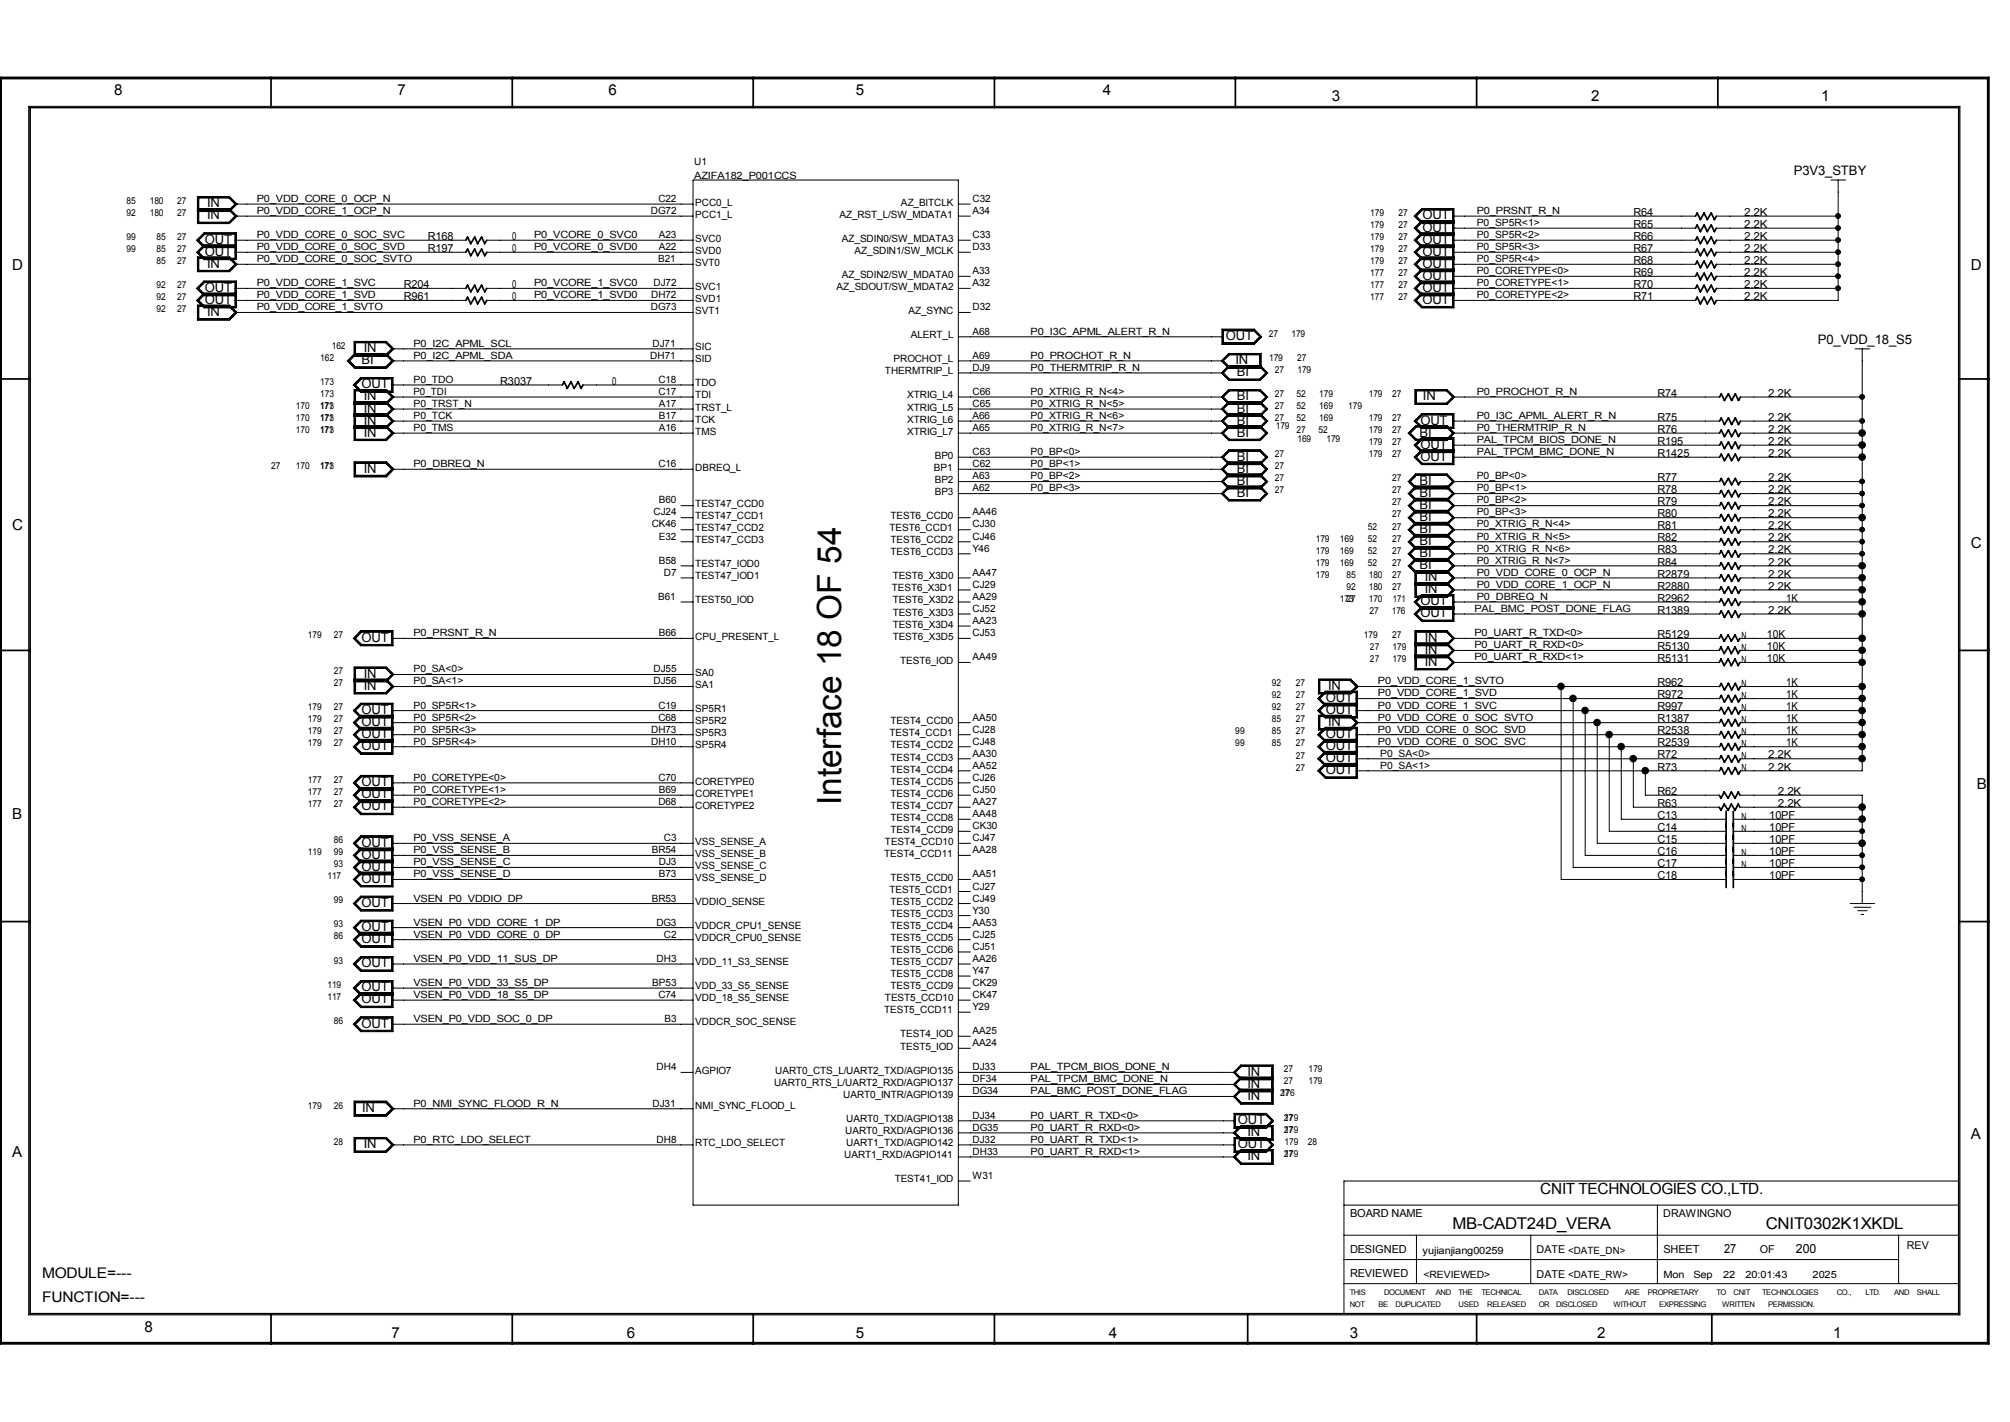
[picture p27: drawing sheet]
<svg xmlns="http://www.w3.org/2000/svg" width="297mm" height="210mm" viewBox="0 0 297 210" stroke-linecap="round" stroke-linejoin="round" font-family="sans-serif">
<defs><g id="words">
<text font-size="4.9" x="124.3" y="118.9" transform="rotate(-90 124.3 118.9)">Interface 18 OF 54</text>
<g font-size="2.4">
<text x="214.6" y="181.5">MB-CADT24D_VERA</text>
<text x="260.9" y="181.5">CNIT0302K1XKDL</text>
</g>
<text font-size="2.3" x="227.6" y="176.3">CNIT TECHNOLOGIES CO.,LTD.</text>
<g font-size="2.2">
<text x="16.9" y="14.1">8</text>
<text x="58.8" y="14.1">7</text>
<text x="89.9" y="14.1">6</text>
<text x="126.4" y="14.1">5</text>
<text x="163" y="14.1">4</text>
<text x="196.8" y="15">3</text>
<text x="235.1" y="15">2</text>
<text x="269.1" y="15">1</text>
<text x="1.8" y="39.9">D</text>
<text x="291.2" y="39.9">D</text>
<text x="1.8" y="78.2">C</text>
<text x="291.2" y="80.9">C</text>
<text x="292.1" y="116.5">B</text>
<text x="1.8" y="121">B</text>
<text x="1.8" y="170.8">A</text>
<text x="291.2" y="168.2">A</text>
<text x="6.2" y="188.7">MODULE=---</text>
<text x="6.2" y="192.2">FUNCTION=---</text>
<text x="21.3" y="196.6">8</text>
<text x="57.9" y="197.5">7</text>
<text x="92.6" y="197.5">6</text>
<text x="126.4" y="197.5">5</text>
<text x="163.9" y="197.5">4</text>
<text x="199.5" y="197.5">3</text>
<text x="236" y="197.5">2</text>
<text x="270.9" y="197.5">1</text>
</g>
<g font-size="1.9">
<text x="265" y="25.8">P3V3_STBY</text>
<text x="30.3" y="36">OUT</text>
<text x="30.6" y="30.6">IN</text>
<text x="30.6" y="32.4">IN</text>
<text x="210.2" y="36">OUT</text>
<text x="210.2" y="34.2">OUT</text>
<text x="210.2" y="32.4">OUT</text>
<text x="30.3" y="37.8">OUT</text>
<text x="30.6" y="39.5">IN</text>
<text x="210.2" y="41.3">OUT</text>
<text x="210.2" y="39.5">OUT</text>
<text x="210.2" y="37.8">OUT</text>
<text x="30.3" y="44.9">OUT</text>
<text x="30.3" y="43.1">OUT</text>
<text x="30.6" y="46.7">IN</text>
<text x="210.2" y="44.9">OUT</text>
<text x="210.2" y="43.1">OUT</text>
<text x="53.4" y="53.8">BI</text>
<text x="53.8" y="52">IN</text>
<text x="181.1" y="50.2">OUT</text>
<text x="182.5" y="53.8">IN</text>
<text x="268.6" y="50.8">P0_VDD_18_S5</text>
<text x="53.4" y="57.4">OUT</text>
<text x="53.8" y="59.1">IN</text>
<text x="182.7" y="55.5">BI</text>
<text x="182.7" y="59.1">BI</text>
<text x="210.3" y="59.1">IN</text>
<text x="53.8" y="64.5">IN</text>
<text x="53.8" y="62.7">IN</text>
<text x="53.8" y="60.9">IN</text>
<text x="182.7" y="62.7">BI</text>
<text x="182.7" y="60.9">BI</text>
<text x="182.7" y="64.5">BI</text>
<text x="209.8" y="64.5">BI</text>
<text x="209.9" y="62.7">OUT</text>
<text x="53.8" y="69.8">IN</text>
<text x="182.7" y="71.6">BI</text>
<text x="182.7" y="69.8">BI</text>
<text x="182.7" y="68">BI</text>
<text x="209.8" y="71.6">BI</text>
<text x="209.9" y="68">OUT</text>
<text x="209.9" y="66.3">OUT</text>
<text x="182.7" y="73.4">BI</text>
<text x="209.8" y="76.9">BI</text>
<text x="209.8" y="75.1">BI</text>
<text x="209.8" y="73.4">BI</text>
<text x="209.8" y="82.3">BI</text>
<text x="209.8" y="80.5">BI</text>
<text x="209.8" y="78.7">BI</text>
<text x="209.8" y="84.1">BI</text>
<text x="209.9" y="89.4">OUT</text>
<text x="210.5" y="87.6">IN</text>
<text x="210.5" y="85.9">IN</text>
<text x="53.4" y="94.7">OUT</text>
<text x="209.9" y="91.2">OUT</text>
<text x="210.5" y="94.7">IN</text>
<text x="53.8" y="101.9">IN</text>
<text x="53.8" y="100.1">IN</text>
<text x="196.3" y="101.9">IN</text>
<text x="210.5" y="98.3">IN</text>
<text x="210.5" y="96.5">IN</text>
<text x="53.4" y="107.2">OUT</text>
<text x="53.4" y="105.5">OUT</text>
<text x="195.9" y="103.7">OUT</text>
<text x="195.9" y="105.5">OUT</text>
<text x="196.3" y="107.2">IN</text>
<text x="53.4" y="110.8">OUT</text>
<text x="53.4" y="109">OUT</text>
<text x="195.9" y="112.6">OUT</text>
<text x="195.9" y="109">OUT</text>
<text x="195.9" y="110.8">OUT</text>
<text x="53.4" y="119.7">OUT</text>
<text x="53.4" y="117.9">OUT</text>
<text x="53.4" y="116.1">OUT</text>
<text x="195.9" y="114.3">OUT</text>
<text x="53.4" y="125">OUT</text>
<text x="53.4" y="130.4">OUT</text>
<text x="53.4" y="128.6">OUT</text>
<text x="53.4" y="126.8">OUT</text>
<text x="53.4" y="137.5">OUT</text>
<text x="53.4" y="133.9">OUT</text>
<text x="53.4" y="142.8">OUT</text>
<text x="53.4" y="139.3">OUT</text>
<text x="53.4" y="148.2">OUT</text>
<text x="53.4" y="146.4">OUT</text>
<text x="53.4" y="151.8">OUT</text>
<text x="184.3" y="160.7">IN</text>
<text x="184.3" y="158.9">IN</text>
<text x="53.5" y="164.2">IN</text>
<text x="182.9" y="166">OUT</text>
<text x="184.3" y="162.4">IN</text>
<text x="184.3" y="167.8">IN</text>
<text x="53.8" y="169.5">IN</text>
<text x="182.9" y="169.5">OUT</text>
<text x="184.3" y="171.3">IN</text>
<text x="254.7" y="185">27</text>
<text x="265.4" y="185">200</text>
</g>
<g font-size="1.6">
<text x="63.2" y="35.4">R168</text>
<text x="75.7" y="35.4">0</text>
<text x="241.4" y="35.4">R66</text>
<text x="241.4" y="33.6">R65</text>
<text x="241.4" y="31.9">R64</text>
<text x="257.7" y="31.9">2.2K</text>
<text x="257.7" y="35.4">2.2K</text>
<text x="257.7" y="33.6">2.2K</text>
<text x="63.2" y="37.2">R197</text>
<text x="75.7" y="37.2">0</text>
<text x="241.4" y="40.8">R69</text>
<text x="241.4" y="39">R68</text>
<text x="241.4" y="37.2">R67</text>
<text x="257.7" y="40.8">2.2K</text>
<text x="257.7" y="39">2.2K</text>
<text x="257.7" y="37.2">2.2K</text>
<text x="59.7" y="44.3">R961</text>
<text x="59.7" y="42.5">R204</text>
<text x="75.7" y="42.5">0</text>
<text x="75.7" y="44.3">0</text>
<text x="241.4" y="42.5">R70</text>
<text x="241.4" y="44.3">R71</text>
<text x="257.7" y="42.5">2.2K</text>
<text x="257.7" y="44.3">2.2K</text>
<text x="73.9" y="56.8">R3037</text>
<text x="90.5" y="56.8">0</text>
<text x="244.9" y="58.6">R74</text>
<text x="261.3" y="58.6">2.2K</text>
<text x="244.9" y="65.7">R195</text>
<text x="244.9" y="62.1">R75</text>
<text x="244.9" y="63.9">R76</text>
<text x="261.3" y="65.7">2.2K</text>
<text x="261.3" y="62.1">2.2K</text>
<text x="261.3" y="63.9">2.2K</text>
<text x="244.9" y="67.5">R1425</text>
<text x="244.9" y="71.1">R77</text>
<text x="261.3" y="67.5">2.2K</text>
<text x="261.3" y="71.1">2.2K</text>
<text x="244.9" y="72.8">R78</text>
<text x="244.9" y="74.6">R79</text>
<text x="244.9" y="76.4">R80</text>
<text x="261.3" y="72.8">2.2K</text>
<text x="261.3" y="74.6">2.2K</text>
<text x="261.3" y="76.4">2.2K</text>
<text x="244.9" y="78.2">R81</text>
<text x="244.9" y="80">R82</text>
<text x="244.9" y="81.7">R83</text>
<text x="244.9" y="83.5">R84</text>
<text x="261.3" y="78.2">2.2K</text>
<text x="261.3" y="80">2.2K</text>
<text x="261.3" y="81.7">2.2K</text>
<text x="261.3" y="83.5">2.2K</text>
<text x="244.9" y="85.3">R2879</text>
<text x="244.9" y="87.1">R2880</text>
<text x="244.9" y="88.9">R2962</text>
<text x="261.3" y="85.3">2.2K</text>
<text x="261.3" y="87.1">2.2K</text>
<text x="263.9" y="88.9">1K</text>
<text x="244.9" y="94.2">R5129</text>
<text x="244.9" y="90.6">R1389</text>
<text x="261.1" y="94.2">10K</text>
<text x="261.3" y="90.6">2.2K</text>
<text x="244.9" y="101.3">R962</text>
<text x="244.9" y="96">R5130</text>
<text x="244.9" y="97.8">R5131</text>
<text x="261.1" y="96">10K</text>
<text x="261.1" y="97.8">10K</text>
<text x="263.9" y="101.3">1K</text>
<text x="244.9" y="104.9">R997</text>
<text x="244.9" y="103.1">R972</text>
<text x="244.9" y="106.7">R1387</text>
<text x="263.9" y="104.9">1K</text>
<text x="263.9" y="103.1">1K</text>
<text x="263.9" y="106.7">1K</text>
<text x="244.9" y="108.5">R2538</text>
<text x="244.9" y="110.2">R2539</text>
<text x="244.9" y="113.8">R73</text>
<text x="244.9" y="112">R72</text>
<text x="261.3" y="113.8">2.2K</text>
<text x="261.3" y="112">2.2K</text>
<text x="263.9" y="108.5">1K</text>
<text x="263.9" y="110.2">1K</text>
<text x="244.9" y="117.4">R62</text>
<text x="244.9" y="119.2">R63</text>
<text x="262.7" y="117.4">2.2K</text>
<text x="262.7" y="119.2">2.2K</text>
<text x="244.9" y="120.9">C13</text>
<text x="244.9" y="122.7">C14</text>
<text x="244.9" y="124.5">C15</text>
<text x="261.4" y="120.9">10PF</text>
<text x="261.4" y="122.7">10PF</text>
<text x="261.4" y="124.5">10PF</text>
<text x="244.9" y="128.1">C17</text>
<text x="244.9" y="126.3">C16</text>
<text x="244.9" y="129.8">C18</text>
<text x="261.4" y="128.1">10PF</text>
<text x="261.4" y="126.3">10PF</text>
<text x="261.4" y="129.8">10PF</text>
<text x="199.5" y="179.7">BOARD NAME</text>
<text x="245.8" y="179.7">DRAWINGNO</text>
<text x="199.5" y="185.1">DESIGNED</text>
<text x="227.1" y="185.1">DATE &lt;DATE_DN&gt;</text>
<text x="245.8" y="185">SHEET</text>
<text x="260" y="185.1">OF</text>
<text x="281.7" y="184.4">REV</text>
<text x="199.5" y="188.6">REVIEWED</text>
<text x="227.1" y="188.7">DATE &lt;DATE_RW&gt;</text>
</g>
<g font-size="1.5">
<text x="37.9" y="29.8">P0_VDD_CORE_0_OCP_N</text>
<text x="97.3" y="29.8">C22</text>
<text x="102.6" y="24.4">U1</text>
<text x="102.6" y="26.4">AZIFA182_P001CCS</text>
<text x="143.7" y="29.8">C32</text>
<text x="37.9" y="31.6">P0_VDD_CORE_1_OCP_N</text>
<text x="37.9" y="35.2">P0_VDD_CORE_0_SOC_SVC</text>
<text x="78.9" y="35.2">P0_VCORE_0_SVC0</text>
<text x="96.2" y="31.6">DG72</text>
<text x="97.4" y="35.2">A23</text>
<text x="102.7" y="35.7">SVC0</text>
<text x="102.7" y="32.1">PCC1_L</text>
<text x="102.7" y="30.4">PCC0_L</text>
<text x="124" y="32.1">AZ_RST_L/SW_MDATA1</text>
<text x="124.4" y="35.7">AZ_SDIN0/SW_MDATA3</text>
<text x="133.1" y="30.4">AZ_BITCLK</text>
<text x="143.7" y="31.6">A34</text>
<text x="143.7" y="35.2">C33</text>
<text x="218.2" y="35.2">P0_SP5R&lt;2&gt;</text>
<text x="218.2" y="33.4">P0_SP5R&lt;1&gt;</text>
<text x="218.2" y="31.6">P0_PRSNT_R_N</text>
<text x="37.9" y="38.7">P0_VDD_CORE_0_SOC_SVTO</text>
<text x="37.9" y="37">P0_VDD_CORE_0_SOC_SVD</text>
<text x="78.9" y="37">P0_VCORE_0_SVD0</text>
<text x="97.2" y="38.7">B21</text>
<text x="97.4" y="37">A22</text>
<text x="102.7" y="39.2">SVT0</text>
<text x="102.7" y="37.5">SVD0</text>
<text x="124.4" y="41">AZ_SDIN2/SW_MDATA0</text>
<text x="126.3" y="37.5">AZ_SDIN1/SW_MCLK</text>
<text x="143.7" y="37">D33</text>
<text x="143.7" y="40.5">A33</text>
<text x="218.2" y="40.5">P0_CORETYPE&lt;0&gt;</text>
<text x="218.2" y="38.7">P0_SP5R&lt;4&gt;</text>
<text x="218.2" y="37">P0_SP5R&lt;3&gt;</text>
<text x="37.9" y="45.9">P0_VDD_CORE_1_SVTO</text>
<text x="37.9" y="42.3">P0_VDD_CORE_1_SVC</text>
<text x="37.9" y="44.1">P0_VDD_CORE_1_SVD</text>
<text x="78.9" y="44.1">P0_VCORE_1_SVD0</text>
<text x="78.9" y="42.3">P0_VCORE_1_SVC0</text>
<text x="96.2" y="45.9">DG73</text>
<text x="96.2" y="44.1">DH72</text>
<text x="96.6" y="42.3">DJ72</text>
<text x="102.7" y="46.4">SVT1</text>
<text x="102.7" y="44.6">SVD1</text>
<text x="102.7" y="42.8">SVC1</text>
<text x="123.6" y="42.8">AZ_SDOUT/SW_MDATA2</text>
<text x="134.2" y="46.4">AZ_SYNC</text>
<text x="143.7" y="45.9">D32</text>
<text x="143.7" y="42.3">A32</text>
<text x="218.2" y="44.1">P0_CORETYPE&lt;2&gt;</text>
<text x="218.2" y="42.3">P0_CORETYPE&lt;1&gt;</text>
<text x="61.1" y="53">P0_I2C_APML_SDA</text>
<text x="61.1" y="51.2">P0_I2C_APML_SCL</text>
<text x="96.1" y="53">DH71</text>
<text x="96.4" y="51.2">DJ71</text>
<text x="102.7" y="53.5">SID</text>
<text x="102.7" y="51.7">SIC</text>
<text x="132" y="53.5">PROCHOT_L</text>
<text x="134.6" y="50">ALERT_L</text>
<text x="143.7" y="53">A69</text>
<text x="143.7" y="49.4">A68</text>
<text x="152.3" y="53">P0_PROCHOT_R_N</text>
<text x="152.3" y="49.4">P0_I3C_APML_ALERT_R_N</text>
<text x="61.1" y="58.3">P0_TDI</text>
<text x="61.1" y="56.5">P0_TDO</text>
<text x="97.3" y="58.3">C17</text>
<text x="97.3" y="56.5">C18</text>
<text x="102.7" y="58.8">TDI</text>
<text x="102.7" y="57.1">TDO</text>
<text x="130.8" y="55.3">THERMTRIP_L</text>
<text x="134.1" y="58.8">XTRIG_L4</text>
<text x="143.7" y="58.3">C66</text>
<text x="143.7" y="54.7">DJ9</text>
<text x="152.3" y="58.3">P0_XTRIG_R_N&lt;4&gt;</text>
<text x="152.3" y="54.7">P0_THERMTRIP_R_N</text>
<text x="218.2" y="58.3">P0_PROCHOT_R_N</text>
<text x="61.1" y="63.7">P0_TMS</text>
<text x="61.1" y="61.9">P0_TCK</text>
<text x="61.1" y="60.1">P0_TRST_N</text>
<text x="97.4" y="63.7">A16</text>
<text x="97.4" y="61.9">B17</text>
<text x="97.4" y="60.1">A17</text>
<text x="102.7" y="64.2">TMS</text>
<text x="102.7" y="62.4">TCK</text>
<text x="102.7" y="60.6">TRST_L</text>
<text x="134.1" y="64.2">XTRIG_L7</text>
<text x="134.1" y="62.4">XTRIG_L6</text>
<text x="134.1" y="60.6">XTRIG_L5</text>
<text x="143.7" y="63.7">A65</text>
<text x="143.7" y="60.1">C65</text>
<text x="143.7" y="61.9">A66</text>
<text x="152.3" y="63.7">P0_XTRIG_R_N&lt;7&gt;</text>
<text x="152.3" y="61.9">P0_XTRIG_R_N&lt;6&gt;</text>
<text x="152.3" y="60.1">P0_XTRIG_R_N&lt;5&gt;</text>
<text x="218.2" y="65.5">PAL_TPCM_BIOS_DONE_N</text>
<text x="218.2" y="61.9">P0_I3C_APML_ALERT_R_N</text>
<text x="218.2" y="63.7">P0_THERMTRIP_R_N</text>
<text x="61.1" y="69">P0_DBREQ_N</text>
<text x="97.3" y="69">C16</text>
<text x="102.7" y="69.6">DBREQ_L</text>
<text x="138" y="69.6">BP1</text>
<text x="138.1" y="71.3">BP2</text>
<text x="138.1" y="67.8">BP0</text>
<text x="143.7" y="70.8">A63</text>
<text x="143.7" y="69">C62</text>
<text x="143.7" y="67.2">C63</text>
<text x="152.3" y="70.8">P0_BP&lt;2&gt;</text>
<text x="152.3" y="69">P0_BP&lt;1&gt;</text>
<text x="152.3" y="67.2">P0_BP&lt;0&gt;</text>
<text x="218.2" y="70.8">P0_BP&lt;0&gt;</text>
<text x="218.2" y="67.2">PAL_TPCM_BMC_DONE_N</text>
<text x="96.3" y="77.9">CK46</text>
<text x="96.6" y="76.1">CJ24</text>
<text x="97.4" y="74.3">B60</text>
<text x="102.7" y="76.7">TEST47_CCD1</text>
<text x="102.7" y="74.9">TEST47_CCD0</text>
<text x="131.6" y="76.7">TEST6_CCD0</text>
<text x="138.1" y="73.1">BP3</text>
<text x="143.7" y="77.9">CJ30</text>
<text x="143.7" y="76.1">AA46</text>
<text x="143.7" y="72.6">A62</text>
<text x="152.3" y="72.6">P0_BP&lt;3&gt;</text>
<text x="218.2" y="72.6">P0_BP&lt;1&gt;</text>
<text x="218.2" y="74.3">P0_BP&lt;2&gt;</text>
<text x="218.2" y="76.1">P0_BP&lt;3&gt;</text>
<text x="218.2" y="77.9">P0_XTRIG_R_N&lt;4&gt;</text>
<text x="97.4" y="83.3">B58</text>
<text x="97.4" y="79.7">E32</text>
<text x="102.7" y="83.8">TEST47_IOD0</text>
<text x="102.7" y="80.2">TEST47_CCD3</text>
<text x="102.7" y="78.4">TEST47_CCD2</text>
<text x="131.4" y="78.4">TEST6_CCD1</text>
<text x="131.6" y="82">TEST6_CCD3</text>
<text x="131.6" y="80.2">TEST6_CCD2</text>
<text x="143.7" y="81.5">Y46</text>
<text x="143.7" y="79.7">CJ46</text>
<text x="218.2" y="79.7">P0_XTRIG_R_N&lt;5&gt;</text>
<text x="218.2" y="81.5">P0_XTRIG_R_N&lt;6&gt;</text>
<text x="218.2" y="83.3">P0_XTRIG_R_N&lt;7&gt;</text>
<text x="97.2" y="88.6">B61</text>
<text x="98.1" y="85.1">D7</text>
<text x="102.7" y="89.1">TEST50_IOD</text>
<text x="102.7" y="85.6">TEST47_IOD1</text>
<text x="131.8" y="87.3">TEST6_X3D1</text>
<text x="131.9" y="89.1">TEST6_X3D2</text>
<text x="131.9" y="85.6">TEST6_X3D0</text>
<text x="143.7" y="86.8">CJ29</text>
<text x="143.7" y="88.6">AA29</text>
<text x="143.7" y="85.1">AA47</text>
<text x="218.2" y="88.6">P0_DBREQ_N</text>
<text x="218.2" y="85.1">P0_VDD_CORE_0_OCP_N</text>
<text x="218.2" y="86.8">P0_VDD_CORE_1_OCP_N</text>
<text x="61.1" y="93.9">P0_PRSNT_R_N</text>
<text x="97.4" y="93.9">B66</text>
<text x="102.7" y="94.5">CPU_PRESENT_L</text>
<text x="131.9" y="94.5">TEST6_X3D5</text>
<text x="131.9" y="92.7">TEST6_X3D4</text>
<text x="131.9" y="90.9">TEST6_X3D3</text>
<text x="143.7" y="93.9">CJ53</text>
<text x="143.7" y="92.2">AA23</text>
<text x="143.7" y="90.4">CJ52</text>
<text x="217.9" y="95.7">P0_UART_R_RXD&lt;0&gt;</text>
<text x="217.9" y="93.9">P0_UART_R_TXD&lt;0&gt;</text>
<text x="217.9" y="90.4">PAL_BMC_POST_DONE_FLAG</text>
<text x="257.3" y="94.3">N</text>
<text x="61.1" y="101.1">P0_SA&lt;1&gt;</text>
<text x="61.1" y="99.3">P0_SA&lt;0&gt;</text>
<text x="96.6" y="99.3">DJ55</text>
<text x="96.6" y="101.1">DJ56</text>
<text x="102.7" y="101.6">SA1</text>
<text x="102.7" y="99.8">SA0</text>
<text x="133" y="98">TEST6_IOD</text>
<text x="143.7" y="97.5">AA49</text>
<text x="203.6" y="101.1">P0_VDD_CORE_1_SVTO</text>
<text x="217.9" y="97.5">P0_UART_R_RXD&lt;1&gt;</text>
<text x="257.3" y="97.9">N</text>
<text x="257.3" y="96.1">N</text>
<text x="257.3" y="101.4">N</text>
<text x="61.1" y="106.4">P0_SP5R&lt;2&gt;</text>
<text x="61.1" y="104.7">P0_SP5R&lt;1&gt;</text>
<text x="97.3" y="106.4">C68</text>
<text x="97.3" y="104.7">C19</text>
<text x="102.7" y="106.9">SP5R2</text>
<text x="102.7" y="105.2">SP5R1</text>
<text x="131.6" y="106.9">TEST4_CCD0</text>
<text x="143.7" y="106.4">AA50</text>
<text x="203.6" y="102.8">P0_VDD_CORE_1_SVD</text>
<text x="203.6" y="104.7">P0_VDD_CORE_1_SVC</text>
<text x="203.6" y="106.4">P0_VDD_CORE_0_SOC_SVTO</text>
<text x="257.3" y="106.8">N</text>
<text x="257.3" y="103.2">N</text>
<text x="257.3" y="105">N</text>
<text x="61.1" y="110">P0_SP5R&lt;4&gt;</text>
<text x="61.1" y="108.2">P0_SP5R&lt;3&gt;</text>
<text x="96.2" y="110">DH10</text>
<text x="96.2" y="108.2">DH73</text>
<text x="102.7" y="110.5">SP5R4</text>
<text x="102.7" y="108.7">SP5R3</text>
<text x="131.4" y="108.7">TEST4_CCD1</text>
<text x="131.6" y="112.3">TEST4_CCD3</text>
<text x="131.6" y="110.5">TEST4_CCD2</text>
<text x="143.7" y="113.5">AA52</text>
<text x="143.7" y="111.8">AA30</text>
<text x="143.7" y="110">CJ48</text>
<text x="143.7" y="108.2">CJ28</text>
<text x="203.6" y="108.2">P0_VDD_CORE_0_SOC_SVD</text>
<text x="203.6" y="110">P0_VDD_CORE_0_SOC_SVC</text>
<text x="203.9" y="113.5">P0_SA&lt;1&gt;</text>
<text x="203.9" y="111.8">P0_SA&lt;0&gt;</text>
<text x="257.3" y="112.1">N</text>
<text x="257.3" y="113.9">N</text>
<text x="257.3" y="110.3">N</text>
<text x="257.3" y="108.5">N</text>
<text x="61.1" y="118.9">P0_CORETYPE&lt;2&gt;</text>
<text x="61.1" y="117.1">P0_CORETYPE&lt;1&gt;</text>
<text x="61.1" y="115.3">P0_CORETYPE&lt;0&gt;</text>
<text x="97.3" y="118.9">D68</text>
<text x="97.3" y="115.3">C70</text>
<text x="97.4" y="117.1">B69</text>
<text x="102.7" y="119.4">CORETYPE2</text>
<text x="102.7" y="117.6">CORETYPE1</text>
<text x="102.7" y="115.9">CORETYPE0</text>
<text x="131.6" y="119.4">TEST4_CCD7</text>
<text x="131.6" y="117.6">TEST4_CCD6</text>
<text x="131.6" y="115.9">TEST4_CCD5</text>
<text x="131.6" y="114.1">TEST4_CCD4</text>
<text x="143.7" y="118.9">AA27</text>
<text x="143.7" y="117.1">CJ50</text>
<text x="143.7" y="115.3">CJ26</text>
<text x="61.1" y="126">P0_VSS_SENSE_B</text>
<text x="61.1" y="124.2">P0_VSS_SENSE_A</text>
<text x="96.3" y="126">BR54</text>
<text x="98.1" y="124.2">C3</text>
<text x="102.7" y="124.8">VSS_SENSE_A</text>
<text x="130.8" y="124.8">TEST4_CCD10</text>
<text x="131.6" y="123">TEST4_CCD9</text>
<text x="131.6" y="121.2">TEST4_CCD8</text>
<text x="143.7" y="126">AA28</text>
<text x="143.7" y="124.2">CJ47</text>
<text x="143.7" y="122.4">CK30</text>
<text x="143.7" y="120.7">AA48</text>
<text x="257.3" y="122.8">N</text>
<text x="257.3" y="121">N</text>
<text x="61.1" y="129.6">P0_VSS_SENSE_D</text>
<text x="61.1" y="127.8">P0_VSS_SENSE_C</text>
<text x="97.4" y="127.8">DJ3</text>
<text x="97.4" y="129.6">B73</text>
<text x="102.7" y="130.1">VSS_SENSE_D</text>
<text x="102.7" y="128.3">VSS_SENSE_C</text>
<text x="102.7" y="126.5">VSS_SENSE_B</text>
<text x="130.6" y="126.5">TEST4_CCD11</text>
<text x="131.4" y="131.9">TEST5_CCD1</text>
<text x="131.6" y="130.1">TEST5_CCD0</text>
<text x="143.7" y="131.4">CJ27</text>
<text x="143.7" y="129.6">AA51</text>
<text x="257.3" y="126.4">N</text>
<text x="257.3" y="128.1">N</text>
<text x="61.1" y="136.7">VSEN_P0_VDD_CORE_1_DP</text>
<text x="61.1" y="133.1">VSEN_P0_VDDIO_DP</text>
<text x="96.3" y="133.1">BR53</text>
<text x="97" y="136.7">DG3</text>
<text x="102.7" y="137.2">VDDCR_CPU1_SENSE</text>
<text x="102.7" y="133.6">VDDIO_SENSE</text>
<text x="131.6" y="137.2">TEST5_CCD4</text>
<text x="131.6" y="135.5">TEST5_CCD3</text>
<text x="131.6" y="133.6">TEST5_CCD2</text>
<text x="143.7" y="136.7">AA53</text>
<text x="143.7" y="133.1">CJ49</text>
<text x="143.7" y="134.9">Y30</text>
<text x="61.1" y="142">VSEN_P0_VDD_11_SUS_DP</text>
<text x="61.1" y="138.5">VSEN_P0_VDD_CORE_0_DP</text>
<text x="97" y="142">DH3</text>
<text x="98.1" y="138.5">C2</text>
<text x="102.7" y="142.5">VDD_11_S3_SENSE</text>
<text x="102.7" y="139">VDDCR_CPU0_SENSE</text>
<text x="131.6" y="142.5">TEST5_CCD7</text>
<text x="131.6" y="140.8">TEST5_CCD6</text>
<text x="131.6" y="139">TEST5_CCD5</text>
<text x="143.7" y="140.3">CJ51</text>
<text x="143.7" y="138.5">CJ25</text>
<text x="143.7" y="143.8">Y47</text>
<text x="143.7" y="142">AA26</text>
<text x="61.1" y="147.4">VSEN_P0_VDD_18_S5_DP</text>
<text x="61.1" y="145.6">VSEN_P0_VDD_33_S5_DP</text>
<text x="96.4" y="145.6">BP53</text>
<text x="97.3" y="147.4">C74</text>
<text x="102.7" y="147.9">VDD_18_S5_SENSE</text>
<text x="102.7" y="146.1">VDD_33_S5_SENSE</text>
<text x="130.6" y="149.7">TEST5_CCD11</text>
<text x="130.8" y="147.9">TEST5_CCD10</text>
<text x="131.6" y="146.1">TEST5_CCD9</text>
<text x="131.6" y="144.3">TEST5_CCD8</text>
<text x="143.7" y="149.2">Y29</text>
<text x="143.7" y="147.4">CK47</text>
<text x="143.7" y="145.6">CK29</text>
<text x="61.1" y="151">VSEN_P0_VDD_SOC_0_DP</text>
<text x="98.2" y="151">B3</text>
<text x="102.7" y="151.4">VDDCR_SOC_SENSE</text>
<text x="133" y="155">TEST5_IOD</text>
<text x="133" y="153.2">TEST4_IOD</text>
<text x="143.7" y="154.5">AA24</text>
<text x="143.7" y="152.7">AA25</text>
<text x="97" y="158.1">DH4</text>
<text x="102.7" y="158.6">AGPIO7</text>
<text x="114.4" y="160.4">UART0_RTS_L/UART2_RXD/AGPIO137</text>
<text x="114.5" y="158.6">UART0_CTS_L/UART2_TXD/AGPIO135</text>
<text x="143.7" y="158.1">DJ33</text>
<text x="143.7" y="161.6">DG34</text>
<text x="143.7" y="159.9">DF34</text>
<text x="152.3" y="161.6">PAL_BMC_POST_DONE_FLAG</text>
<text x="152.3" y="159.9">PAL_TPCM_BMC_DONE_N</text>
<text x="152.3" y="158.1">PAL_TPCM_BIOS_DONE_N</text>
<text x="61.1" y="163.4">P0_NMI_SYNC_FLOOD_R_N</text>
<text x="96.4" y="163.4">DJ31</text>
<text x="102.7" y="163.8">NMI_SYNC_FLOOD_L</text>
<text x="124.6" y="162.1">UART0_INTR/AGPIO139</text>
<text x="124.9" y="167.5">UART0_RXD/AGPIO136</text>
<text x="125" y="165.7">UART0_TXD/AGPIO138</text>
<text x="143.7" y="165.2">DJ34</text>
<text x="143.7" y="167">DG35</text>
<text x="152.3" y="167">P0_UART_R_RXD&lt;0&gt;</text>
<text x="152.3" y="165.2">P0_UART_R_TXD&lt;0&gt;</text>
<text x="61.1" y="168.7">P0_RTC_LDO_SELECT</text>
<text x="97" y="168.7">DH8</text>
<text x="102.7" y="169.3">RTC_LDO_SELECT</text>
<text x="124.8" y="171">UART1_RXD/AGPIO141</text>
<text x="125" y="169.3">UART1_TXD/AGPIO142</text>
<text x="143.7" y="170.5">DH33</text>
<text x="143.7" y="168.7">DJ32</text>
<text x="152.3" y="170.5">P0_UART_R_RXD&lt;1&gt;</text>
<text x="152.3" y="168.7">P0_UART_R_TXD&lt;1&gt;</text>
<text x="132.2" y="174.6">TEST41_IOD</text>
<text x="143.7" y="174.1">W31</text>
<text x="210.2" y="185.1">yujianjiang00259</text>
<text x="210.3" y="188.7">&lt;REVIEWED&gt;</text>
<text x="245.8" y="188.7">Mon</text>
<text x="250.2" y="188.7">Sep</text>
<text x="254.6" y="188.7">22</text>
<text x="257.9" y="188.7">20:01:43</text>
<text x="267.8" y="188.7">2025</text>
</g>
<g font-size="1.4">
<text x="18.7" y="31.9">92</text>
<text x="18.7" y="30.1">85</text>
<text x="18.7" y="35.4">99</text>
<text x="22.1" y="31.9">180</text>
<text x="22.1" y="30.1">180</text>
<text x="23.1" y="35.4">85</text>
<text x="26.2" y="31.9">27</text>
<text x="26.2" y="30.1">27</text>
<text x="26.2" y="35.4">27</text>
<text x="202.5" y="35.4">179</text>
<text x="202.5" y="33.7">179</text>
<text x="202.5" y="31.9">179</text>
<text x="206.6" y="35.4">27</text>
<text x="206.6" y="33.7">27</text>
<text x="206.6" y="31.9">27</text>
<text x="18.7" y="37.2">99</text>
<text x="23.1" y="39">85</text>
<text x="23.1" y="37.2">85</text>
<text x="26.2" y="39">27</text>
<text x="26.2" y="37.2">27</text>
<text x="202.5" y="40.8">177</text>
<text x="202.5" y="39">179</text>
<text x="202.5" y="37.2">179</text>
<text x="206.6" y="40.8">27</text>
<text x="206.6" y="39">27</text>
<text x="206.6" y="37.2">27</text>
<text x="23.1" y="46.1">92</text>
<text x="23.1" y="44.3">92</text>
<text x="23.1" y="42.6">92</text>
<text x="26.2" y="46.1">27</text>
<text x="26.2" y="42.6">27</text>
<text x="26.2" y="44.3">27</text>
<text x="202.5" y="44.3">177</text>
<text x="202.5" y="42.6">177</text>
<text x="206.6" y="44.3">27</text>
<text x="206.6" y="42.6">27</text>
<text x="47.3" y="53.3">162</text>
<text x="49" y="51.5">162</text>
<text x="187.5" y="49.7">27</text>
<text x="187.5" y="53.3">179</text>
<text x="190.8" y="49.7">179</text>
<text x="191.7" y="53.3">27</text>
<text x="47.3" y="56.8">173</text>
<text x="47.3" y="58.6">173</text>
<text x="188.4" y="55">27</text>
<text x="188.4" y="58.6">27</text>
<text x="191.6" y="58.6">52</text>
<text x="191.7" y="55">179</text>
<text x="194.9" y="58.6">179</text>
<text x="202.3" y="58.6">179</text>
<text x="205.7" y="58.6">27</text>
<text x="43.7" y="60.4">170</text>
<text x="43.7" y="62.2">170</text>
<text x="43.7" y="63.9">170</text>
<text x="47.3" y="60.4">171</text>
<text x="47.3" y="62.2">171</text>
<text x="47.3" y="63.9">171</text>
<text x="47.3" y="63.9">173</text>
<text x="47.3" y="62.2">173</text>
<text x="47.3" y="60.4">173</text>
<text x="188.4" y="62.2">27</text>
<text x="188.4" y="60.4">27</text>
<text x="188.5" y="63.4">179</text>
<text x="191.6" y="63.9">27</text>
<text x="191.6" y="62.2">52</text>
<text x="191.6" y="60.4">52</text>
<text x="191.7" y="65.2">169</text>
<text x="194.8" y="63.9">52</text>
<text x="194.9" y="62.2">169</text>
<text x="194.9" y="60.4">169</text>
<text x="196" y="65.2">179</text>
<text x="199.2" y="60.4">179</text>
<text x="202.3" y="62.2">179</text>
<text x="202.3" y="65.7">179</text>
<text x="202.3" y="63.9">179</text>
<text x="205.7" y="63.9">27</text>
<text x="205.7" y="65.7">27</text>
<text x="205.7" y="62.2">27</text>
<text x="40" y="69.3">27</text>
<text x="43.7" y="69.3">170</text>
<text x="47.3" y="69.3">171</text>
<text x="47.3" y="69.3">173</text>
<text x="188.4" y="71.1">27</text>
<text x="188.4" y="69.3">27</text>
<text x="188.4" y="67.5">27</text>
<text x="202.3" y="67.5">179</text>
<text x="205.7" y="71.1">27</text>
<text x="205.7" y="67.5">27</text>
<text x="188.4" y="72.9">27</text>
<text x="205.7" y="76.4">27</text>
<text x="205.7" y="72.9">27</text>
<text x="205.7" y="74.6">27</text>
<text x="194.4" y="80">179</text>
<text x="194.4" y="81.8">179</text>
<text x="194.4" y="83.5">179</text>
<text x="198" y="81.8">169</text>
<text x="198" y="80">169</text>
<text x="198" y="83.5">169</text>
<text x="202.1" y="78.2">52</text>
<text x="202.1" y="83.5">52</text>
<text x="202.1" y="80">52</text>
<text x="202.1" y="81.8">52</text>
<text x="205.7" y="78.2">27</text>
<text x="205.7" y="80">27</text>
<text x="205.7" y="83.5">27</text>
<text x="205.7" y="81.8">27</text>
<text x="194.4" y="85.3">179</text>
<text x="198" y="88.9">173</text>
<text x="199" y="88.9">27</text>
<text x="199" y="85.3">85</text>
<text x="199" y="87.1">92</text>
<text x="202.3" y="88.9">170</text>
<text x="202.3" y="87.1">180</text>
<text x="202.3" y="85.3">180</text>
<text x="205.7" y="87.1">27</text>
<text x="205.7" y="85.3">27</text>
<text x="205.8" y="88.9">171</text>
<text x="45.5" y="94.2">179</text>
<text x="49.3" y="94.2">27</text>
<text x="201.5" y="94.2">179</text>
<text x="202.3" y="90.6">27</text>
<text x="205.6" y="90.6">176</text>
<text x="205.7" y="94.2">27</text>
<text x="49.3" y="99.6">27</text>
<text x="49.3" y="101.4">27</text>
<text x="187.9" y="101.4">92</text>
<text x="191.5" y="101.4">27</text>
<text x="202.4" y="96">27</text>
<text x="202.4" y="97.8">27</text>
<text x="205.8" y="96">179</text>
<text x="205.8" y="97.8">179</text>
<text x="45.5" y="104.9">179</text>
<text x="45.5" y="106.7">179</text>
<text x="49.3" y="106.7">27</text>
<text x="49.3" y="104.9">27</text>
<text x="187.9" y="103.1">92</text>
<text x="187.9" y="104.9">92</text>
<text x="187.9" y="106.7">85</text>
<text x="191.5" y="106.7">27</text>
<text x="191.5" y="104.9">27</text>
<text x="191.5" y="103.1">27</text>
<text x="45.5" y="110.2">179</text>
<text x="45.5" y="108.5">179</text>
<text x="49.3" y="110.2">27</text>
<text x="49.3" y="108.5">27</text>
<text x="182.5" y="110.2">99</text>
<text x="182.5" y="108.5">99</text>
<text x="187.9" y="110.2">85</text>
<text x="187.9" y="108.5">85</text>
<text x="191.5" y="108.5">27</text>
<text x="191.5" y="110.2">27</text>
<text x="191.5" y="112">27</text>
<text x="191.5" y="113.8">27</text>
<text x="45.5" y="119.2">177</text>
<text x="45.5" y="117.4">177</text>
<text x="45.5" y="115.6">177</text>
<text x="49.3" y="119.2">27</text>
<text x="49.3" y="117.4">27</text>
<text x="49.3" y="115.6">27</text>
<text x="49.3" y="124.5">86</text>
<text x="45.5" y="126.3">119</text>
<text x="48.4" y="129.8">117</text>
<text x="49.3" y="128.1">93</text>
<text x="49.3" y="126.3">99</text>
<text x="49.3" y="133.4">99</text>
<text x="49.3" y="137">93</text>
<text x="49.3" y="138.7">86</text>
<text x="49.3" y="142.3">93</text>
<text x="48.4" y="145.9">119</text>
<text x="48.4" y="147.7">117</text>
<text x="49.3" y="151.2">86</text>
<text x="189.2" y="161.9">27</text>
<text x="189.3" y="161.9">176</text>
<text x="189.7" y="160.1">27</text>
<text x="189.7" y="158.3">27</text>
<text x="193.4" y="160.1">179</text>
<text x="193.4" y="158.3">179</text>
<text x="45.5" y="163.7">179</text>
<text x="49.3" y="163.7">26</text>
<text x="189.7" y="167.3">27</text>
<text x="189.7" y="165.5">27</text>
<text x="189.8" y="165.5">179</text>
<text x="189.8" y="167.3">179</text>
<text x="49.3" y="169">28</text>
<text x="189.7" y="170.8">27</text>
<text x="189.8" y="170.8">179</text>
<text x="189.8" y="169">179</text>
<text x="193.2" y="169">28</text>
</g>
<g font-size="1.1">
<text x="199.4" y="191.3">THIS</text>
<text x="204.5" y="191.3">DOCUMENT</text>
<text x="212.1" y="191.3">AND</text>
<text x="215.5" y="191.3">THE</text>
<text x="218.9" y="191.3">TECHNICAL</text>
<text x="227.4" y="191.3">DATA</text>
<text x="231.6" y="191.3">DISCLOSED</text>
<text x="240.1" y="191.3">ARE</text>
<text x="243.5" y="191.3">PROPRIETARY</text>
<text x="253.6" y="191.3">TO</text>
<text x="256.2" y="191.3">CNIT</text>
<text x="260.4" y="191.3">TECHNOLOGIES</text>
<text x="271.4" y="191.3">CO.,</text>
<text x="275.6" y="191.3">LTD.</text>
<text x="279.9" y="191.3">AND</text>
<text x="283.3" y="191.3">SHALL</text>
<text x="199.4" y="193.1">NOT</text>
<text x="203.7" y="193.1">BE</text>
<text x="206.2" y="193.1">DUPLICATED</text>
<text x="215.5" y="193.1">USED</text>
<text x="219.8" y="193.1">RELEASED</text>
<text x="227.4" y="193.1">OR</text>
<text x="229.9" y="193.1">DISCLOSED</text>
<text x="238.4" y="193.1">WITHOUT</text>
<text x="245.2" y="193.1">EXPRESSING</text>
<text x="254.5" y="193.1">WRITTEN</text>
<text x="261.2" y="193.1">PERMISSION.</text>
</g>
</g></defs>
<g fill="none" stroke="#000" stroke-width=".25">
<path d="M0 11.4h293.9v187.1h-293.9zM.2 11.6h293.5v186.7h-293.5zM4.4 15.9h285v178.1h-285zM40 11.4v4.5M75.7 11.4v4.5M111.3 11.4v4.5M146.9 11.4v4.5M182.5 11.4v4.5M218.2 11.4v4.5M253.8 11.4v4.5M68.8 35.5l.3-.5 .5 1 .5-1 .5 1 .6-1 .4 1 .3-.5M68.8 37.3l.3-.5 .5 1 .5-1 .5 1 .6-1 .4 1 .3-.5"/>
<path d="M250.5 31.9l.3-.4 .4 .9 .6-.9 .5 .9 .6-.9 .4 .9 .3-.5M250.5 33.7l.3-.5 .4 1 .6-1 .5 1 .6-1 .4 1 .3-.5M250.5 35.5l.3-.5 .4 1 .6-1 .5 1 .6-1 .4 1 .3-.5M250.5 37.3l.3-.5 .4 1 .6-1 .5 1 .6-1 .4 1 .3-.5M250.5 39l.3-.4 .4 .9 .6-.9 .5 .9 .6-.9 .4 .9 .3-.5M0 56h4.4M68.8 42.6l.3-.5 .5 1 .5-1 .5 1 .6-1 .4 1 .3-.5M68.8 44.4l.3-.5 .5 1 .5-1 .5 1 .6-1 .4 1 .3-.5M83.1 56.9l.3-.5 .4 1 .6-1 .4 1 .6-1 .5 1 .2-.5M250.5 40.8l.3-.5 .4 1 .6-1 .5 1 .6-1 .4 1 .3-.5M250.5 42.6l.3-.5 .4 1 .6-1 .5 1 .6-1 .4 1 .3-.5M250.5 44.4l.3-.5 .4 1 .6-1 .5 1 .6-1 .4 1 .3-.5"/>
<path d="M254.1 58.6l.2-.4 .5 .9 .6-.9 .5 .9 .5-.9 .5 .9 .3-.5M289.4 56h4.5M254.1 62.2l.2-.5 .5 1 .6-1 .5 1 .5-1 .5 1 .3-.5M254.1 71.1l.2-.4 .5 .9 .6-.9 .5 .9 .5-.9 .5 .9 .3-.5M254.1 72.9l.2-.5 .5 1 .6-1 .5 1 .5-1 .5 1 .3-.5M254.1 74.7l.2-.5 .5 .9 .6-.9 .5 .9 .5-.9 .5 .9 .3-.4M254.1 76.5l.2-.5 .5 1 .6-1 .5 1 .5-1 .5 1 .3-.5M254.1 78.2l.2-.4 .5 .9 .6-.9 .5 .9 .5-.9 .5 .9 .3-.5M254.1 64l.2-.5 .5 1 .6-1 .5 1 .5-1 .5 1 .3-.5M254.1 65.7l.2-.4 .5 1 .6-1 .5 1 .5-1 .5 1 .3-.6M254.1 67.5l.2-.4 .5 .9 .6-.9 .5 .9 .5-.9 .5 .9 .3-.5M0 96.1h4.4"/>
<path d="M254 94.3l.3-.5 .5 .9 .6-.9 .4 .9 .6-.9 .4 .9 .3-.4M254 96.1l.3-.6 .5 1 .6-1 .4 1 .6-1 .4 1 .3-.4M254 97.8l.3-.5 .5 1 .6-1 .4 1 .6-1 .4 1 .3-.5M254.1 80l.2-.5 .5 1 .6-1 .5 1 .5-1 .5 1 .3-.5M254.1 81.8l.2-.5 .5 1 .6-1 .5 1 .5-1 .5 1 .3-.5M254.1 83.6l.2-.5 .5 1 .6-1 .5 1 .5-1 .5 1 .3-.5M254.1 87.1l.2-.4 .5 .9 .6-.9 .5 .9 .5-.9 .5 .9 .3-.5M254.1 85.3l.2-.4 .5 1 .6-1 .5 1 .5-1 .5 1 .3-.6M254.1 88.9l.2-.5 .5 1 .6-1 .5 1 .5-1 .5 1 .3-.5M254.1 90.7l.2-.5 .5 1 .6-1 .5 1 .5-1 .5 1 .3-.5M289.4 96.1h4.5M254 117.4l.3 .5 .5-.9 .6 .9 .4-.9 .6 .9 .4-.9 .3 .4"/>
<path d="M254 119.2l.3 .5 .5-1 .6 1 .4-1 .6 1 .4-1 .3 .5M254.1 101.4l.2-.5 .5 1 .6-1 .5 1 .5-1 .5 1 .3-.5M254.1 103.2l.2-.5 .5 1 .6-1 .5 1 .5-1 .5 1 .3-.5M254.1 104.9l.2-.4 .5 1 .6-1 .5 1 .5-1 .5 1 .3-.6M254.1 106.7l.2-.4 .5 .9 .6-.9 .5 .9 .5-.9 .5 .9 .3-.5M254.1 108.5l.2-.5 .5 1 .6-1 .5 1 .5-1 .5 1 .3-.5M254.1 110.3l.2-.5 .5 1 .6-1 .5 1 .5-1 .5 1 .3-.5M254.1 112.1l.2-.5 .5 1 .6-1 .5 1 .5-1 .5 1 .3-.5M254.1 113.8l.2-.4 .5 .9 .6-.9 .5 .9 .5-.9 .5 .9 .3-.5M255.1 119.8v11.3M256.1 119.8v11.3M0 136.1h4.4"/>
<path d="M289.4 136.1h4.5M40 194v4.5M75.7 194v4.5M111.3 194v4.5M146.9 194v4.5M184.4 194v4.5M218.2 194v4.5M252.9 194v4.5"/>
</g>
<g fill="none" stroke="#000" stroke-width=".15">
<path d="M4.2 15.7h285.4v178.5h-285.4zM29.2 30.8h4.7l1.2 1.1-1.2 1.1h-4.7v-4h4.7l1.2 1.1-1.2 1.1h-4.7M29.2 37.9h4.7l1.2 1.1-1.2 1.1h-4.7zM29.2 30.9h4.7l1 1-1 1h-4.7v-3.8h4.7l1 1-1 1.1h-4.7M29.2 38h4.7l1 1-1 1.1h-4.7zM29.3 38.1h4.6l.9 .9-.9 1h-4.6zM29.3 30.9h4.6l.9 1-.9 1h-4.6v-3.7h4.6l.9 .9-.9 1h-4.6M29.4 31h4.4M30.3 36.4l-.9-.9 .9-.9h4.4v3.5h-5.3v1.8h4.4l.9-.9M30.3 36.4h4.4M30.3 36.4l-.9 .9 .9 .8M33.8 31l.9 .9"/>
<path d="M33.8 38.1l.9 .9M34.7 30.1l-.9-.8h-4.4v3.5h4.4l.9-.9M34.7 31.9h67.7M34.7 35.5h34.1M34.7 37.3h34.1M34.7 39h67.7M34.7 30.1l-.9 .9M34.7 30.1h67.7M34.8 36.3h-4.6l-.9 1 .9 .9h4.6v-3.7h-4.6l-.9 1 .9 .9h4.6M34.8 36.2h-4.6l-1 1.1 1 1h4.6v-3.8h-4.6l-1 1 1 1h4.6M34.9 36.2h-4.8l-1.1 1.1 1.1 1.1h4.8v-4h-4.8l-1.1 1.1 1.1 1.1h4.8M71.9 35.5h30.5"/>
<path d="M71.9 37.3h30.5M102.4 26.6h39.2v151.4h-39.2zM141.6 31.9h1.8M141.6 35.5h1.8M141.6 37.3h1.8M141.6 30.1h1.8M210.2 32.8l-.9-.9 .9-.9h4.4v14.3h-4.4l-.9-.9 .9-.9M210.2 32.8h4.4M210.2 34.6h4.4M210.2 32.8l-.9 .9 .9 .9M210.2 36.4h4.4M210.2 34.6l-.9 .9 .9 .9"/>
<path d="M210.2 38.1h4.4M210.2 36.4l-.9 .9 .9 .8M210.2 39.9h4.4M210.2 38.1l-.9 .9 .9 .9M210.2 39.9l-.9 .9 .9 .9M214.6 31.9h35.9M214.6 33.7h35.9M214.6 35.5h35.9M214.6 37.3h35.9M214.6 39h35.9M214.7 32.9h-4.6l-.9-1 .9-1h4.6v14.4h-4.6l-.9-.9 .9-1h4.6M214.7 32.7h-4.6l-.9 1 .9 1h4.6"/>
<path d="M214.7 34.5h-4.6l-.9 1 .9 .9h4.6M214.7 36.3h-4.6l-.9 1 .9 .9h4.6M214.7 38.1h-4.6l-.9 .9 .9 1h4.6M214.7 39.8h-4.6l-.9 1 .9 1h4.6M214.8 32.9h-4.7l-1-1 1-1h4.7v14.5h-4.7l-1-1 1-1.1h4.7M214.8 32.6h-4.7l-1 1.1 1 1h4.7M214.8 34.5h-4.7l-1 1 1 1h4.7M214.8 36.2h-4.7l-1 1.1 1 1h4.7M214.8 38h-4.7l-1 1 1 1.1h4.7M214.8 39.8h-4.7l-1 1 1 1.1h4.7M214.8 33h-4.7l-1.1-1.1 1.1-1.1h4.7v14.7h-4.7l-1.1-1.1 1.1-1.1h4.7M214.8 32.6h-4.7l-1.1 1.1 1.1 1.1h4.7"/>
<path d="M214.8 34.4h-4.7l-1.1 1.1 1.1 1.1h4.7M214.8 36.2h-4.7l-1.1 1.1 1.1 1.1h4.7M214.8 37.9h-4.7l-1.1 1.1 1.1 1.1h4.7M214.8 39.7h-4.7l-1.1 1.1 1.1 1.1h4.7M253.6 31.9h18M253.6 33.7h18M253.6 35.5h18M253.6 37.3h18M253.6 39h18M270.6 26.6h2.1M271.6 26.6v17.8h-18M29.2 45h4.7l1.2 1.1-1.2 1.2h-4.7z"/>
<path d="M29.2 45.1h4.7l1 1-1 1.1h-4.7zM29.3 45.2h4.6l.9 .9-.9 1h-4.6zM30.3 43.5l-.9-.9 .9-.9h4.4v3.6h-5.3v1.7h4.4l.9-.9M30.3 43.5h4.4M30.3 43.5l-.9 .9 .9 .9M33.8 45.3l.9 .8M34.7 42.6h34.1M34.7 44.4h34.1M34.7 46.1h67.7M34.8 43.4h-4.6l-.9 1 .9 .9h4.6v-3.6h-4.6l-.9 .9 .9 1h4.6M34.8 43.3h-4.6l-1 1.1 1 1h4.6v-3.8h-4.6l-1 1 1 1h4.6M34.9 43.3h-4.8l-1.1 1.1 1.1 1.1h4.8v-4h-4.8l-1.1 1.1 1.1 1.1h4.8"/>
<path d="M51.5 53.3l1-1h4.5l1 1-1 .9h-4.5zM52.2 56.9l1.1-1.1h4.8v2.2h-4.8zM52.3 59.3h4.8l1.1 1.1-1.1 1.1h-4.8M52.3 50.4h4.8l1.1 1.1-1.1 1.1h-4.8zM52.3 59.7h4.8l1.1-1.1-1.1-1.1h-4.8v7.6h4.8l1.1-1.1-1.1-1.1h-4.8M52.4 59.4h4.7l1 1-1 1h-4.7M52.4 50.5h4.7l1 1-1 1h-4.7zM52.4 59.6h4.7l1-1-1-1h-4.7v7.4h4.7l1-1-1-1.1h-4.7M52.4 56.9l1-1h4.6v1.9h-4.6zM52.4 52.2h4.7l1.1 1.1-1.1 1.1h-4.7l-1.1-1.1zM52.5 59.4h4.5l1 1-1 1h-4.5M52.5 50.5h4.5l1 1-1 1h-4.5z"/>
<path d="M52.5 59.6h4.5l1-1-1-.9h-4.5v7.2h4.5l1-.9-1-1h-4.5M52.5 52.2h4.6l1 1.1-1 1h-4.6l-1.1-1zM52.5 59.5h4.5M52.5 52.4h4.5M52.5 52.4l-.9 .9 .9 .9h4.5l.9-.9M53.3 55.8h4.7v2.1h-4.7l-1-1zM53.4 57.7l-.9-.8 .9-.9h4.5v1.7h-5.4v7.2h4.5l.9-.9M57 59.5l.9 .9M57 52.4l.9 .9M57 57.7l.9 .9M57.9 51.5l-.9-.9h-4.5v1.8M57.9 53.3h44.5"/>
<path d="M57.9 58.6h44.5M57.9 56.9h25.2M57.9 51.5h44.5M57.9 51.5l-.9 .9M57.9 58.6l-.9 .9M71.9 42.6h30.5M71.9 44.4h30.5M86.1 56.9h16.3M141.6 53.3h39.2M141.6 49.7h39.2M141.6 58.6h39.2M141.6 40.8h1.8"/>
<path d="M141.6 42.6h1.8M141.6 46.1h1.8M141.6 55.1h39.2M180.6 48.6h4.7l1.1 1.1-1.1 1.1h-4.7zM180.6 58.6l1-1h4.6l1 1-1 1h-4.6zM180.6 55.1l1-1.1h4.6l1 1.1-1 1h-4.6zM180.6 48.7h4.7l1.1 1-1.1 1.1h-4.7zM180.7 53.3l1-1h4.5v1.9h-4.5zM180.7 58.6l1-.9h4.4l1 .9-1 1h-4.4zM180.7 55.1l1-1h4.4l1 1-1 .9h-4.4zM180.7 48.8h4.6l.9 .9-.9 1h-4.6zM180.8 53.3l.9-.9h4.4v1.8"/>
<path d="M180.8 48.9h4.5l.8 .8-.8 .9h-4.5zM180.8 58.6l.9-.9h4.4l.9 .9-.9 .9M180.8 58.6l.9 .9M180.8 53.3l.9 .9M181.6 59.3h4.6l1.1 1.1-1.1 1.1h-4.6l-1.1-1.1zM181.6 52.2h4.8v2.2h-4.8l-1.1-1.1zM181.6 57.5h4.6l1.1 1.1-1.1 1.1h-4.6l-1.1-1.1zM181.6 54h4.6l1.1 1.1-1.1 1.1h-4.6l-1.1-1.1zM181.6 52.2h4.7v2.1h-4.7l-1-1zM181.7 59.5h4.4M181.7 54.2h4.4M181.7 59.5l-.9 .9"/>
<path d="M181.7 54.2l-.9 .9M186.1 59.5l.9 .9-.9 .9M186.1 54.2l.9 .9-.9 .9h-4.4l-.9-.9M209.1 57.5h4.7l1.1 1.1-1.1 1.1h-4.7zM209.1 57.6h4.7l1 1-1 1h-4.7zM209.2 57.7h4.6l.9 .9-.9 1h-4.6zM209.3 57.7h4.4l.9 .9-.9 .9h-4.4zM210.2 41.7h4.4M210.2 43.5h4.4M210.2 41.7l-.9 .9 .9 .9M214.6 58.6h39.5M214.6 40.8h35.9"/>
<path d="M214.6 42.6h35.9M214.6 44.4h35.9M214.7 41.7h-4.6l-.9 .9 .9 1h4.6M214.8 41.6h-4.7l-1 1 1 1h4.7M214.8 41.5h-4.7l-1.1 1.1 1.1 1.1h4.7M253.6 40.8h18M253.6 42.6h18M257.2 58.6h18M274.1 51.5h2.2M275.2 51.5v62.3h-18M52.3 68.2h4.8l1.1 1.1-1.1 1.1h-4.8zM52.3 61.1h4.8l1.1 1.1-1.1 1.1h-4.8"/>
<path d="M52.4 68.3h4.7l1 1-1 1.1h-4.7zM52.4 61.2h4.7l1 1-1 1h-4.7M52.5 68.4h4.5l1 .9-1 1h-4.5zM52.5 61.2h4.5l1 1-1 1h-4.5M52.5 61.3h4.5M52.5 68.4h4.5l.9 .9-.9 .9h-4.5zM52.5 63.1h4.5M57 61.3l.9 .9M57 63.1l.9 .9M57.9 60.4l-.9 .9M57.9 60.4h44.5M57.9 62.2l-.9 .9"/>
<path d="M57.9 62.2h44.5M57.9 64h44.5M57.9 69.3h44.5M100.6 74.7h1.8M100.6 78.2h1.8M100.6 76.5h1.8M141.6 60.4h39.2M141.6 62.2h39.2M141.6 64h39.2M141.6 69.3h39.2M141.6 67.5h39.2M141.6 72.9h39.2"/>
<path d="M141.6 71.1h39.2M141.6 78.2h1.8M141.6 76.5h1.8M180.6 60.4l1-1h4.6l1 1-1 1h-4.6zM180.6 62.2l1-1h4.6l1 1-1 1h-4.6zM180.6 64l1-1.1h4.6l1 1.1-1 1h-4.6zM180.6 69.3l1-1h4.6l1 1-1 1.1h-4.6zM180.6 67.5l1-1h4.6l1 1-1 1.1h-4.6zM180.6 72.9l1-1.1h4.6l1 1.1-1 1h-4.6zM180.6 71.1l1-1h4.6l1 1-1 1h-4.6zM180.7 60.4l1-1h4.4l1 1-1 1h-4.4zM180.7 62.2l1-1h4.4l1 1-1 1h-4.4z"/>
<path d="M180.7 64l1-1h4.4l1 1-1 .9h-4.4zM180.7 69.3l1-.9h4.4l1 .9-1 1h-4.4zM180.7 67.5l1-.9h4.4l1 .9-1 1h-4.4zM180.7 72.9l1-1h4.4l1 1-1 .9h-4.4zM180.8 67.5l.9-.9h4.4l.9 .9-.9 .9M180.8 67.5l.9 .9M180.8 69.3l.9 .9M180.8 71.1l.9 .9M180.8 60.4l.9 .9M180.8 62.2l.9 .9M181.6 61.1h4.6l1.1 1.1-1.1 1.1h-4.6l-1.1-1.1zM181.6 62.9h4.6l1.1 1.1-1.1 1.1h-4.6l-1.1-1.1z"/>
<path d="M181.6 68.2h4.6l1.1 1.1-1.1 1.1h-4.6l-1.1-1.1zM181.6 66.4h4.6l1.1 1.1-1.1 1.1h-4.6l-1.1-1.1zM181.6 71.8h4.6l1.1 1.1-1.1 1.1h-4.6l-1.1-1.1zM181.6 70h4.6l1.1 1.1-1.1 1.1h-4.6l-1.1-1.1zM181.7 61.3h4.4M181.7 63.1h4.4M181.7 70.2h4.4M181.7 68.4h4.4M181.7 68.4l-.9 .9M181.7 72h4.4M181.7 72l-.9 .9M181.7 70.1h4.4l1 1-1 1h-4.4l-1-1z"/>
<path d="M181.7 70.2l-.9 .9M181.7 63.1l-.9 .9M181.7 61.3l-.9 .9M186.1 63.1l.9 .9-.9 .9h-4.4l-.9-.9M186.1 68.4l.9 .9-.9 .9M186.1 72l.9 .9-.9 .9h-4.4l-.9-.9M186.1 70.2l.9 .9-.9 .9M186.1 61.3l.9 .9-.9 .9M208.1 78.2l1.1-1.1h4.6l1.1 1.1-1.1 1.1h-4.6zM208.1 74.7l1.1-1.1h4.6l1.1 1.1-1.1 1.1h-4.6zM208.1 76.5l1.1-1.1h4.6l1.1 1.1-1.1 1.1h-4.6zM208.2 64l1-1.1h4.6l1 1.1-1 1h-4.6z"/>
<path d="M209 62.2l1.1-1.1h4.7v2.2h-4.7zM209.1 62.2l1-1h4.7v2h-4.7zM209.2 62.2l.9-1h4.6v2h-4.6zM209.2 62.9h4.6l1.1 1.1-1.1 1.1h-4.6l-1.1-1.1zM209.2 71.8h4.6l1.1 1.1-1.1 1.1h-4.6l-1.1-1.1zM209.2 70h4.6l1.1 1.1-1.1 1.1h-4.6l-1.1-1.1zM209.2 71.8h4.6l1 1.1-1 1h-4.6l-1-1zM209.2 70.1h4.6l1 1-1 1h-4.6l-1-1zM209.2 73.6h4.6l1 1.1-1 1h-4.6l-1-1zM209.2 77.2h4.6l1 1-1 1h-4.6l-1-1zM209.2 75.4h4.6l1 1.1-1 1h-4.6l-1-1zM209.2 79h4.6l1 1-1 1h-4.6l-1-1z"/>
<path d="M209.3 63h4.5l.9 1-.9 .9h-4.5l-1-.9zM209.3 71.9h4.5l.9 1-.9 .9h-4.5l-1-.9zM209.3 70.1h4.5l.9 1-.9 1h-4.5l-1-1zM209.3 73.7h4.5l.9 1-.9 .9h-4.5l-1-.9zM209.3 77.3h4.5l.9 .9-.9 1h-4.5l-1-1zM209.3 75.5h4.5l.9 1-.9 .9h-4.5l-1-.9zM209.3 79h4.5l.9 1-.9 1h-4.5l-1-1zM209.3 72h4.4M209.3 73.8h4.4M209.3 72l-.9 .9 .9 .9M209.3 73.8l-.9 .9 .9 .9M209.3 75.6h4.4"/>
<path d="M209.3 77.3l-.9 .9 .9 .9M209.3 77.3h4.4M209.3 79.1h4.4M209.3 75.6l-.9 .9 .9 .8M209.3 79.1l-.9 .9 .9 .9M210.2 63.1l-.9-.9 .9-.9h4.4v1.8h-5.3l-.9 .9 .9 .9h5.3v3.5h-4.4l-.9-.9 .9-.9M210.2 66.6h4.4M210.2 64.9l-.9 .8 .9 .9M213.7 63.1l.9 .9M213.7 72l.9 .9M213.7 73.8l.9 .9M213.7 77.3l.9 .9"/>
<path d="M213.7 75.6l.9 .9M213.7 79.1l.9 .9M214.6 62.2h39.5M214.6 64h39.5M214.6 71.1l-.9-.9h-4.4l-.9 .9 .9 .9M214.6 67.5h39.5M214.6 72.9h39.5M214.6 71.1h39.5M214.6 64l-.9 .9M214.6 71.1l-.9 .9M214.6 72.9l-.9 .9M214.6 74.7h39.5"/>
<path d="M214.6 74.7l-.9 .9M214.6 78.2h39.5M214.6 78.2l-.9 .9M214.6 76.5h39.5M214.6 76.5l-.9 .8M214.6 65.7h39.5M214.7 66.6h-4.6l-.9 .9 .9 1h4.6v-3.7h-4.6l-.9 .9 .9 1h4.6M214.8 66.5h-4.7l-1 1 1 1.1h4.7v-3.9h-4.7l-1 1 1 1.1h4.7M214.8 66.4h-4.7l-1.1 1.1 1.1 1.1h4.7v-4h-4.7l-1.1 1.1 1.1 1.1h4.7M257.2 62.2h18M257.2 64h18M257.2 67.5h18"/>
<path d="M257.2 72.9h18M257.2 71.1h18M257.2 74.7h18M257.2 78.2h18M257.2 76.5h18M257.2 65.7h18M52.4 94.3l1-1h4.6v1.9h-4.6zM53.3 93.1h4.8v2.3h-4.8l-1.1-1.1zM53.3 93.2h4.7v2.1h-4.7l-1-1zM53.4 93.3h4.5v1.9h-4.5l-.9-.9zM57.9 99.6l-.9-.9h-4.5v3.6h4.5l.9-.9M57.9 94.3h44.5"/>
<path d="M57.9 99.6l-.9 .9M57.9 99.6h44.5M100.6 80h1.8M100.6 83.6h1.8M100.6 85.3h1.8M100.6 88.9h1.8M141.6 94.3h1.8M141.6 80h1.8M141.6 81.8h1.8M141.6 85.3h1.8M141.6 87.1h1.8M141.6 88.9h1.8"/>
<path d="M141.6 90.7h1.8M141.6 92.5h1.8M141.6 97.8h1.8M208.1 80l1.1-1.1h4.6l1.1 1.1-1.1 1.1h-4.6zM208.1 81.8l1.1-1.1h4.6l1.1 1.1-1.1 1.1h-4.6zM208.2 81.8l1-1h4.6l1 1-1 1h-4.6zM208.2 83.6l1-1.1h4.6l1 1.1-1 1h-4.6zM209.1 95.4h4.7l1.1-1.1-1.1-1.2h-4.7v5.8h4.7l1.1-1.1-1.1-1.1h-4.7M209.1 86h4.7l1.1 1.1-1.1 1.1h-4.7v-4h4.7l1.1 1.1-1.1 1.1h-4.7M209.1 95h4.7l1.1 1.1-1.1 1.1h-4.7M209.1 95.3h4.7l1-1-1-1.1h-4.7v5.6h4.7l1-1-1-1h-4.7M209.1 86.1h4.7l1 1-1 1.1h-4.7v-3.9h4.7l1 1-1 1.1h-4.7"/>
<path d="M209.1 95h4.7l1 1.1-1 1h-4.7M209.2 82.5h4.6l1.1 1.1-1.1 1.1h-4.6l-1.1-1.1zM209.2 95.2h4.6l.9-.9-.9-1h-4.6v5.5h4.6l.9-1-.9-.9h-4.6M209.2 86.1h4.6l.9 1-.9 1h-4.6v-3.7h4.6l.9 .9-.9 1h-4.6M209.2 95.1h4.6l.9 1-.9 .9h-4.6M209.3 80.8h4.5l.9 1-.9 1h-4.5l-1-1zM209.3 82.6h4.5l.9 1-.9 .9h-4.5l-1-.9zM209.3 95.2h4.4M209.3 84.5v3.5h5.3v3.6h-4.4l-.9-.9 .9-.9M209.3 80.9h4.4M209.3 80.9l-.9 .9 .9 .9M209.3 82.7h4.4"/>
<path d="M209.3 82.7l-.9 .9 .9 .9M209.3 84.5h4.4M209.3 86.2h4.4M209.3 96.9h4.4M210.2 88l-.9 .9 .9 .9M210.2 89.8h4.4M213.7 80.9l.9 .9M213.7 82.7l.9 .9M213.7 84.5l.9 .8M213.7 86.2l.9 .9M213.7 95.2l.9 .9M213.7 96.9l.9 .9"/>
<path d="M214.6 94.3l-.9-1h-4.4v5.4h4.4l.9-.9M214.6 94.3h39.4M214.6 80h39.5M214.6 80l-.9 .9M214.6 81.8h39.5M214.6 81.8l-.9 .9M214.6 83.6h39.5M214.6 83.6l-.9 .9M214.6 85.3l-.9 .9M214.6 85.3h39.5M214.6 87.1l-.9 .9M214.6 87.1h39.5"/>
<path d="M214.6 88.9h39.5M214.6 94.3l-.9 .9M214.6 90.7h39.5M214.6 97.8h39.4M214.6 96.1h39.4M214.6 96.1l-.9 .8M214.7 89.7h-4.6l-.9 1 .9 1h4.6v-3.7h-4.6l-.9 .9 .9 1h4.6M214.8 89.7h-4.7l-1 1 1 1h4.7v-3.8h-4.7l-1 1 1 1.1h4.7M214.8 89.6h-4.7l-1.1 1.1 1.1 1.1h4.7v-4h-4.7l-1.1 1.1 1.1 1.1h4.7M257.1 94.3h18.1M257.1 97.8h18.1M257.1 96.1h18.1"/>
<path d="M257.2 80h18M257.2 81.8h18M257.2 83.6h18M257.2 85.3h18M257.2 87.1h18M257.2 88.9h18M257.2 90.7h18M52.3 100.3h4.8l1.1 1.1-1.1 1.1h-4.8v-4h4.8l1.1 1.1-1.1 1.1h-4.8M52.4 100.3h4.7l1 1.1-1 1h-4.7v-3.8h4.7l1 1-1 1h-4.7M52.5 100.4h4.5l1 1-1 1h-4.5v-3.8h4.5l1 1-1 .9h-4.5M52.5 100.5h4.5M53.4 105.8l-.9-.9 .9-.8h4.5v7.1h-4.5l-.9-.9 .9-.9"/>
<path d="M53.4 116.5l-.9-.9 .9-.9h4.5v5.4h-4.5l-.9-.9 .9-.9M53.4 105.8l-.9 .9 .9 .9M53.4 105.8h4.5M53.4 107.6h4.5M53.4 109.4h4.5M53.4 107.6l-.9 .9 .9 .9M53.4 116.5h4.5M53.4 118.3h4.5M53.4 116.5l-.9 .9 .9 .9M57 100.5l.9 .9M57.9 101.4h44.5M57.9 104.9h44.5"/>
<path d="M57.9 106.7h44.5M57.9 108.5h44.5M57.9 110.3h44.5M57.9 115.6h44.5M57.9 117.4h44.5M57.9 119.2h44.5M58 105.9h-4.6l-1-1 1-.9h4.6v7.3h-4.6l-1-1 1-1h4.6M58 116.6h-4.6l-1-1 1-.9h4.6v5.4h-4.6l-1-.9 1-1h4.6M58 105.7h-4.6l-1 1 1 1h4.6M58 107.5h-4.6l-1 1 1 1h4.6M58 116.5h-4.6l-1 .9 1 1h4.6M58 106h-4.7l-1-1.1 1-1h4.7v7.4h-4.7l-1-1 1-1h4.7"/>
<path d="M58 116.7h-4.7l-1-1.1 1-1h4.7v5.6h-4.7l-1-1 1-1h4.7M58 105.7h-4.7l-1 1 1 1h4.7M58 107.5h-4.7l-1 1 1 1.1h4.7M58 116.4h-4.7l-1 1 1 1h4.7M58.1 106h-4.8l-1.1-1.1 1.1-1.1h4.8v7.6h-4.8l-1.1-1.1 1.1-1.1h4.8M58.1 116.8h-4.8l-1.1-1.2 1.1-1.1h4.8v5.8h-4.8l-1.1-1.1 1.1-1.1h4.8M58.1 105.6h-4.8l-1.1 1.1 1.1 1.1h4.8M58.1 107.4h-4.8l-1.1 1.1 1.1 1.1h4.8M58.1 116.3h-4.8l-1.1 1.1 1.1 1.1h4.8M141.6 106.7h1.8M141.6 108.5h1.8M141.6 110.3h1.8"/>
<path d="M141.6 115.6h1.8M141.6 117.4h1.8M141.6 119.2h1.8M141.6 112.1h1.8M141.6 113.8h1.8M194.8 100.3h4.8l1.1 1.1-1.1 1.1h-4.8zM194.8 105.6h4.8l1.1 1.1-1.1 1.1h-4.8zM194.9 100.3h4.7l1 1.1-1 1h-4.7zM194.9 105.7h4.7l1 1-1 1h-4.7zM194.9 100.4h4.6l1 1-1 1h-4.6zM194.9 105.7h4.6l1 1-1 1h-4.6zM195.9 104.1h4.5"/>
<path d="M195.9 109.4h4.5M195.9 111.2h4.5M195.9 109.4l-.9 .9 .9 .9M195.9 107.6l-.9 .9 .9 .9M195.9 111.2l-.9 .9 .9 .8M195.9 104.1l-.9 .8 .9 .9M195.9 102.3l-.9 .9 .9 .9M195.9 112.9h4.5M199.5 105.8l.9 .9M200.4 101.4l-.9-.9h-4.5v1.8h5.4v3.5h-5.4v1.8h5.4v7.1h-4.5l-.9-.9 .9-.9M200.4 101.4h53.7M200.4 104.9h53.7"/>
<path d="M200.4 106.7h53.7M200.4 108.5h53.7M200.4 110.3h53.7M200.4 106.7l-.9 .9M200.4 103.2h53.7M200.4 101.4l-.9 .9M200.4 112.1h53.7M200.4 113.8h53.7M200.4 104h-4.5l-1 .9 1 1h4.5v-3.7h-4.5l-1 1 1 .9h4.5M200.4 109.5h-4.5l-1-1 1-1h4.5v7.3h-4.5l-1-1 1-.9h4.5M200.4 109.3h-4.5l-1 1 1 1h4.5M200.4 111.1h-4.5l-1 1 1 .9h4.5"/>
<path d="M200.5 103.9h-4.7l-1 1 1 1.1h4.7v-3.8h-4.7l-1 1 1 1h4.7M200.5 109.6h-4.7l-1-1.1 1-1h4.7v7.4h-4.7l-1-1.1 1-1h4.7M200.5 109.3h-4.7l-1 1 1 1h4.7M200.5 111h-4.7l-1 1.1 1 1h4.7M200.6 103.8h-4.8l-1.1 1.1 1.1 1.1h4.8v-3.9h-4.8l-1.1 1.1 1.1 1.1h4.8M200.6 109.6h-4.8l-1.1-1.1 1.1-1.1h4.8v7.5h-4.8l-1.1-1.1 1.1-1.1h4.8M200.6 109.2h-4.8l-1.1 1.1 1.1 1.1h4.8M200.6 111h-4.8l-1.1 1.1 1.1 1.1h4.8M230.7 101.4v28.5h24.4M232.5 103.2v24.9h22.6M234.2 104.9v21.4h20.9M236 106.7v17.8h19.1"/>
<path d="M237.8 108.5v14.3h17.3M239.6 110.3v10.7h15.5M241.3 112.1v7.1h12.7M243.1 113.8v3.6h10.9M257.1 117.4h18.1v16M257.1 119.2h18.1M257.2 101.4h18M257.2 104.9h18M257.2 106.7h18M257.2 108.5h18M257.2 110.3h18M257.2 103.2h18"/>
<path d="M257.2 112.1h18M52.4 133.4l1-.9h4.6v1.9h-4.6zM53.3 132.3h4.8v2.2h-4.8l-1.1-1.1zM53.3 132.4h4.7v2.1h-4.7l-1-1.1zM53.4 125.4h4.5M53.4 125.4l-.9-.9 .9-.8h4.5v7.1h-4.5l-.9-.9 .9-.9M53.4 132.5h4.5v1.8h-4.5l-.9-.9zM53.4 136.1h4.5v3.6h-4.5l-.9-.9 .9-.9-.9-.9zM53.4 127.2h4.5M53.4 125.4l-.9 .9 .9 .9M53.4 129h4.5M53.4 127.2l-.9 .9 .9 .9"/>
<path d="M53.4 137.9h4.5M57.9 124.5h44.5M57.9 126.3h44.5M57.9 128.1h44.5M57.9 129.9h44.5M57.9 133.4h44.5M57.9 137h44.5M57.9 138.8h44.5M58 125.5h-4.6l-1-1 1-.9h4.6v7.3h-4.6l-1-1 1-1h4.6M58 137.8h-4.6l-1 1 1 .9h4.6v-3.6h-4.6l-1 .9 1 1h4.6M58 125.3h-4.6l-1 1 1 1h4.6M58 127.1h-4.6l-1 1 1 1h4.6"/>
<path d="M58 125.6h-4.7l-1-1.1 1-1h4.7v7.4h-4.7l-1-1 1-1h4.7M58 137.8h-4.7l-1 1 1 1h4.7v-3.8h-4.7l-1 1 1 1h4.7M58 125.3h-4.7l-1 1 1 1h4.7M58 127.1h-4.7l-1 1 1 1h4.7M58.1 125.6h-4.8l-1.1-1.1 1.1-1.1h4.8v7.6h-4.8l-1.1-1.1 1.1-1.1h4.8M58.1 137.7h-4.8l-1.1 1.1 1.1 1.1h4.8v-4h-4.8l-1.1 1.1 1.1 1.1h4.8M58.1 125.2h-4.8l-1.1 1.1 1.1 1.1h4.8M58.1 127h-4.8l-1.1 1.1 1.1 1.1h4.8M141.6 124.5h1.8M141.6 126.3h1.8M141.6 129.9h1.8M141.6 133.4h1.8"/>
<path d="M141.6 137h1.8M141.6 121h1.8M141.6 122.8h1.8M141.6 138.8h1.8M141.6 131.7h1.8M141.6 135.2h1.8M256.1 124.5h19.1M256.1 126.3h19.1M256.1 128.1h19.1M256.1 129.9h19.1M256.1 121h19.1M256.1 122.8h19.1"/>
<path d="M273.4 133.4h3.6M273.9 134h2.5M274.5 134.5h1.4M275 135h.4M52.2 142.4l1.1-1.1h4.8v2.2h-4.8zM52.2 151.3l1.1-1.1h4.8v2.2h-4.8zM52.3 151.3l1-1.1h4.7v2.1h-4.7zM52.4 142.4l1-1h4.6v1.9h-4.6zM52.4 151.3l1-1h4.6v1.9h-4.6zM52.5 142.4l.9-.9h4.5v1.8h-4.5zM52.5 145.9l.9-.9h4.5v3.6h-4.5l-.9-.9 .9-.9zM52.5 151.3l.9-.9h4.5v1.7h-4.5z"/>
<path d="M53.3 141.3h4.7v2.1h-4.7l-1-1zM53.4 146.8h4.5M57.9 142.4h44.5M57.9 145.9h44.5M57.9 147.7h44.5M57.9 151.3h44.5M58 146.7h-4.6l-1 1 1 1h4.6v-3.8h-4.6l-1 1 1 1h4.6M58 146.6h-4.7l-1 1.1 1 1h4.7v-3.8h-4.7l-1 1 1 1h4.7M58.1 146.6h-4.8l-1.1 1.1 1.1 1.1h4.8v-4h-4.8l-1.1 1.1 1.1 1.1h4.8M100.6 158.4h1.8M141.6 158.4h40.9M141.6 142.4h1.8"/>
<path d="M141.6 145.9h1.8M141.6 147.7h1.8M141.6 140.6h1.8M141.6 144.1h1.8M141.6 149.5h1.8M141.6 153h1.8M141.6 154.8h1.8M182.5 158.4l.9-.9h4.5v5.4h-4.5l-.9-1M182.5 158.4l.9 .9M183.4 159.3h4.5M183.4 159.3l-.9 .8M188 159.3h-4.6l-.9-.9 .9-1h4.6v5.5h-4.6l-.9-1 .9-.9h4.6"/>
<path d="M188 159.2h-4.6l-.9 .9 .9 1h4.6M188 159.4h-4.6l-1.1-1 1.1-1h4.6v5.6h-4.6l-1.1-1.1 1.1-1h4.6M188 159.1h-4.6l-1.1 1 1.1 1.1h4.6M188.1 159.5h-4.8l-1.1-1.1 1.1-1.1h4.8v5.8h-4.8l-1.1-1.2 1.1-1.1h4.8M188.1 159h-4.8l-1.1 1.1 1.1 1.1h4.8M52.3 162.6h4.8l1.1 1.1-1.1 1.1h-4.8zM52.3 168h4.8l1.1 1.1-1.1 1.1h-4.8zM52.4 162.7h4.7l1 1-1 1.1h-4.7zM52.4 168h4.7l1 1.1-1 1h-4.7zM52.5 162.8h4.5l1 .9-1 1h-4.5zM52.5 168.1h4.5l1 1-1 1h-4.5zM52.5 168.2h4.5l.9 .9-.9 .9h-4.5z"/>
<path d="M52.5 162.9h4.5l.9 .8-.9 .9h-4.5zM57.9 169.1h44.5M57.9 163.7h44.5M141.6 167.3h40.9M141.6 165.5h40.9M141.6 169.1h40.9M141.6 170.9h40.9M141.6 160.1h40.9M141.6 161.9h40.9M141.6 174.4h1.8M182.2 170.9l1.1-1.1h4.8v2.2h-4.8zM182.3 170.9l1.1-1.1h4.6v2.1h-4.6z"/>
<path d="M182.3 164.4h4.8l1.1 1.1-1.1 1.1h-4.8zM182.3 168h4.8l1.1 1.1-1.1 1.1h-4.8zM182.4 164.5h4.7l1 1-1 1h-4.7zM182.4 168h4.7l1 1.1-1 1h-4.7zM182.5 167.3l.9-1h4.6v1.9h-4.6zM182.5 170.9l.9-1h4.6v1.9h-4.6zM182.5 164.5h4.5l1 1-1 1h-4.5zM182.5 168.1h4.5l1 1-1 1h-4.5zM182.5 167.3l.9 .9M182.5 160.1l.9 .9M183.3 166.2h4.8v2.2h-4.8l-1.1-1.1zM183.4 166.2h4.6v2.1h-4.6l-1.1-1z"/>
<path d="M183.4 166.4l-.9 .9M183.4 170l-.9 .9M183.4 161h4.5M183.4 161l-.9 .9M187 166.4l.9-.9-.9-.9h-4.5v1.8h5.4v1.8h-5.4v1.8h5.4v1.7h-4.5l-.9-.8M187 168.2l.9 .9-.9 .9M198.6 178h90.8M244.9 178v11.6M289.4 174.4h-90.8v19.6M198.6 189.6h90.8M198.6 186h81.9M198.6 182.4h90.8"/>
<path d="M209.3 182.4v7.2M226.2 182.4v7.2M280.5 182.4v7.2"/>
</g>
<g fill="#000" stroke="#000" stroke-width=".15">
<circle cx="271.6" cy="37.2" r=".36"/>
<circle cx="271.6" cy="31.9" r=".36"/>
<circle cx="271.6" cy="39" r=".36"/>
<circle cx="271.6" cy="33.7" r=".36"/>
<circle cx="271.6" cy="35.5" r=".36"/>
<circle cx="271.6" cy="40.8" r=".36"/>
<circle cx="271.6" cy="42.6" r=".36"/>
<circle cx="275.1" cy="58.6" r=".36"/>
<circle cx="275.1" cy="78.2" r=".36"/>
<circle cx="275.1" cy="71.1" r=".36"/>
<circle cx="275.1" cy="72.9" r=".36"/>
<circle cx="275.1" cy="74.7" r=".36"/>
<circle cx="275.1" cy="80" r=".36"/>
<circle cx="275.1" cy="62.2" r=".36"/>
<circle cx="275.1" cy="63.9" r=".49"/>
<circle cx="275.1" cy="67.5" r=".49"/>
<circle cx="275.1" cy="76.4" r=".49"/>
<circle cx="275.1" cy="65.7" r=".49"/>
<circle cx="275.1" cy="81.8" r=".36"/>
<circle cx="275.1" cy="83.5" r=".49"/>
<circle cx="275.1" cy="97.8" r=".49"/>
<circle cx="275.1" cy="90.7" r=".49"/>
<circle cx="275.1" cy="88.9" r=".49"/>
<circle cx="275.1" cy="87.1" r=".49"/>
<circle cx="275.1" cy="96" r=".49"/>
<circle cx="275.1" cy="94.3" r=".49"/>
<circle cx="275.1" cy="85.3" r=".49"/>
<circle cx="230.7" cy="101.4" r=".49"/>
<circle cx="232.4" cy="103.1" r=".49"/>
<circle cx="234.2" cy="104.9" r=".49"/>
<circle cx="236" cy="106.7" r=".49"/>
<circle cx="237.8" cy="108.5" r=".49"/>
<circle cx="239.5" cy="110.3" r=".49"/>
<circle cx="241.3" cy="112" r=".49"/>
<circle cx="243.1" cy="113.8" r=".49"/>
<circle cx="275.1" cy="103.1" r=".49"/>
<circle cx="275.1" cy="110.3" r=".49"/>
<circle cx="275.1" cy="101.4" r=".49"/>
<circle cx="275.1" cy="108.5" r=".49"/>
<circle cx="275.1" cy="106.7" r=".49"/>
<circle cx="275.1" cy="104.9" r=".49"/>
<circle cx="275.1" cy="119.2" r=".49"/>
<circle cx="275.1" cy="112" r=".49"/>
<circle cx="275.1" cy="122.7" r=".36"/>
<circle cx="275.1" cy="126.3" r=".36"/>
<circle cx="275.1" cy="129.9" r=".36"/>
<circle cx="275.1" cy="128.1" r=".36"/>
<circle cx="275.1" cy="121" r=".49"/>
<circle cx="275.1" cy="124.5" r=".49"/>
</g>
<use href="#words"/>
</svg>
